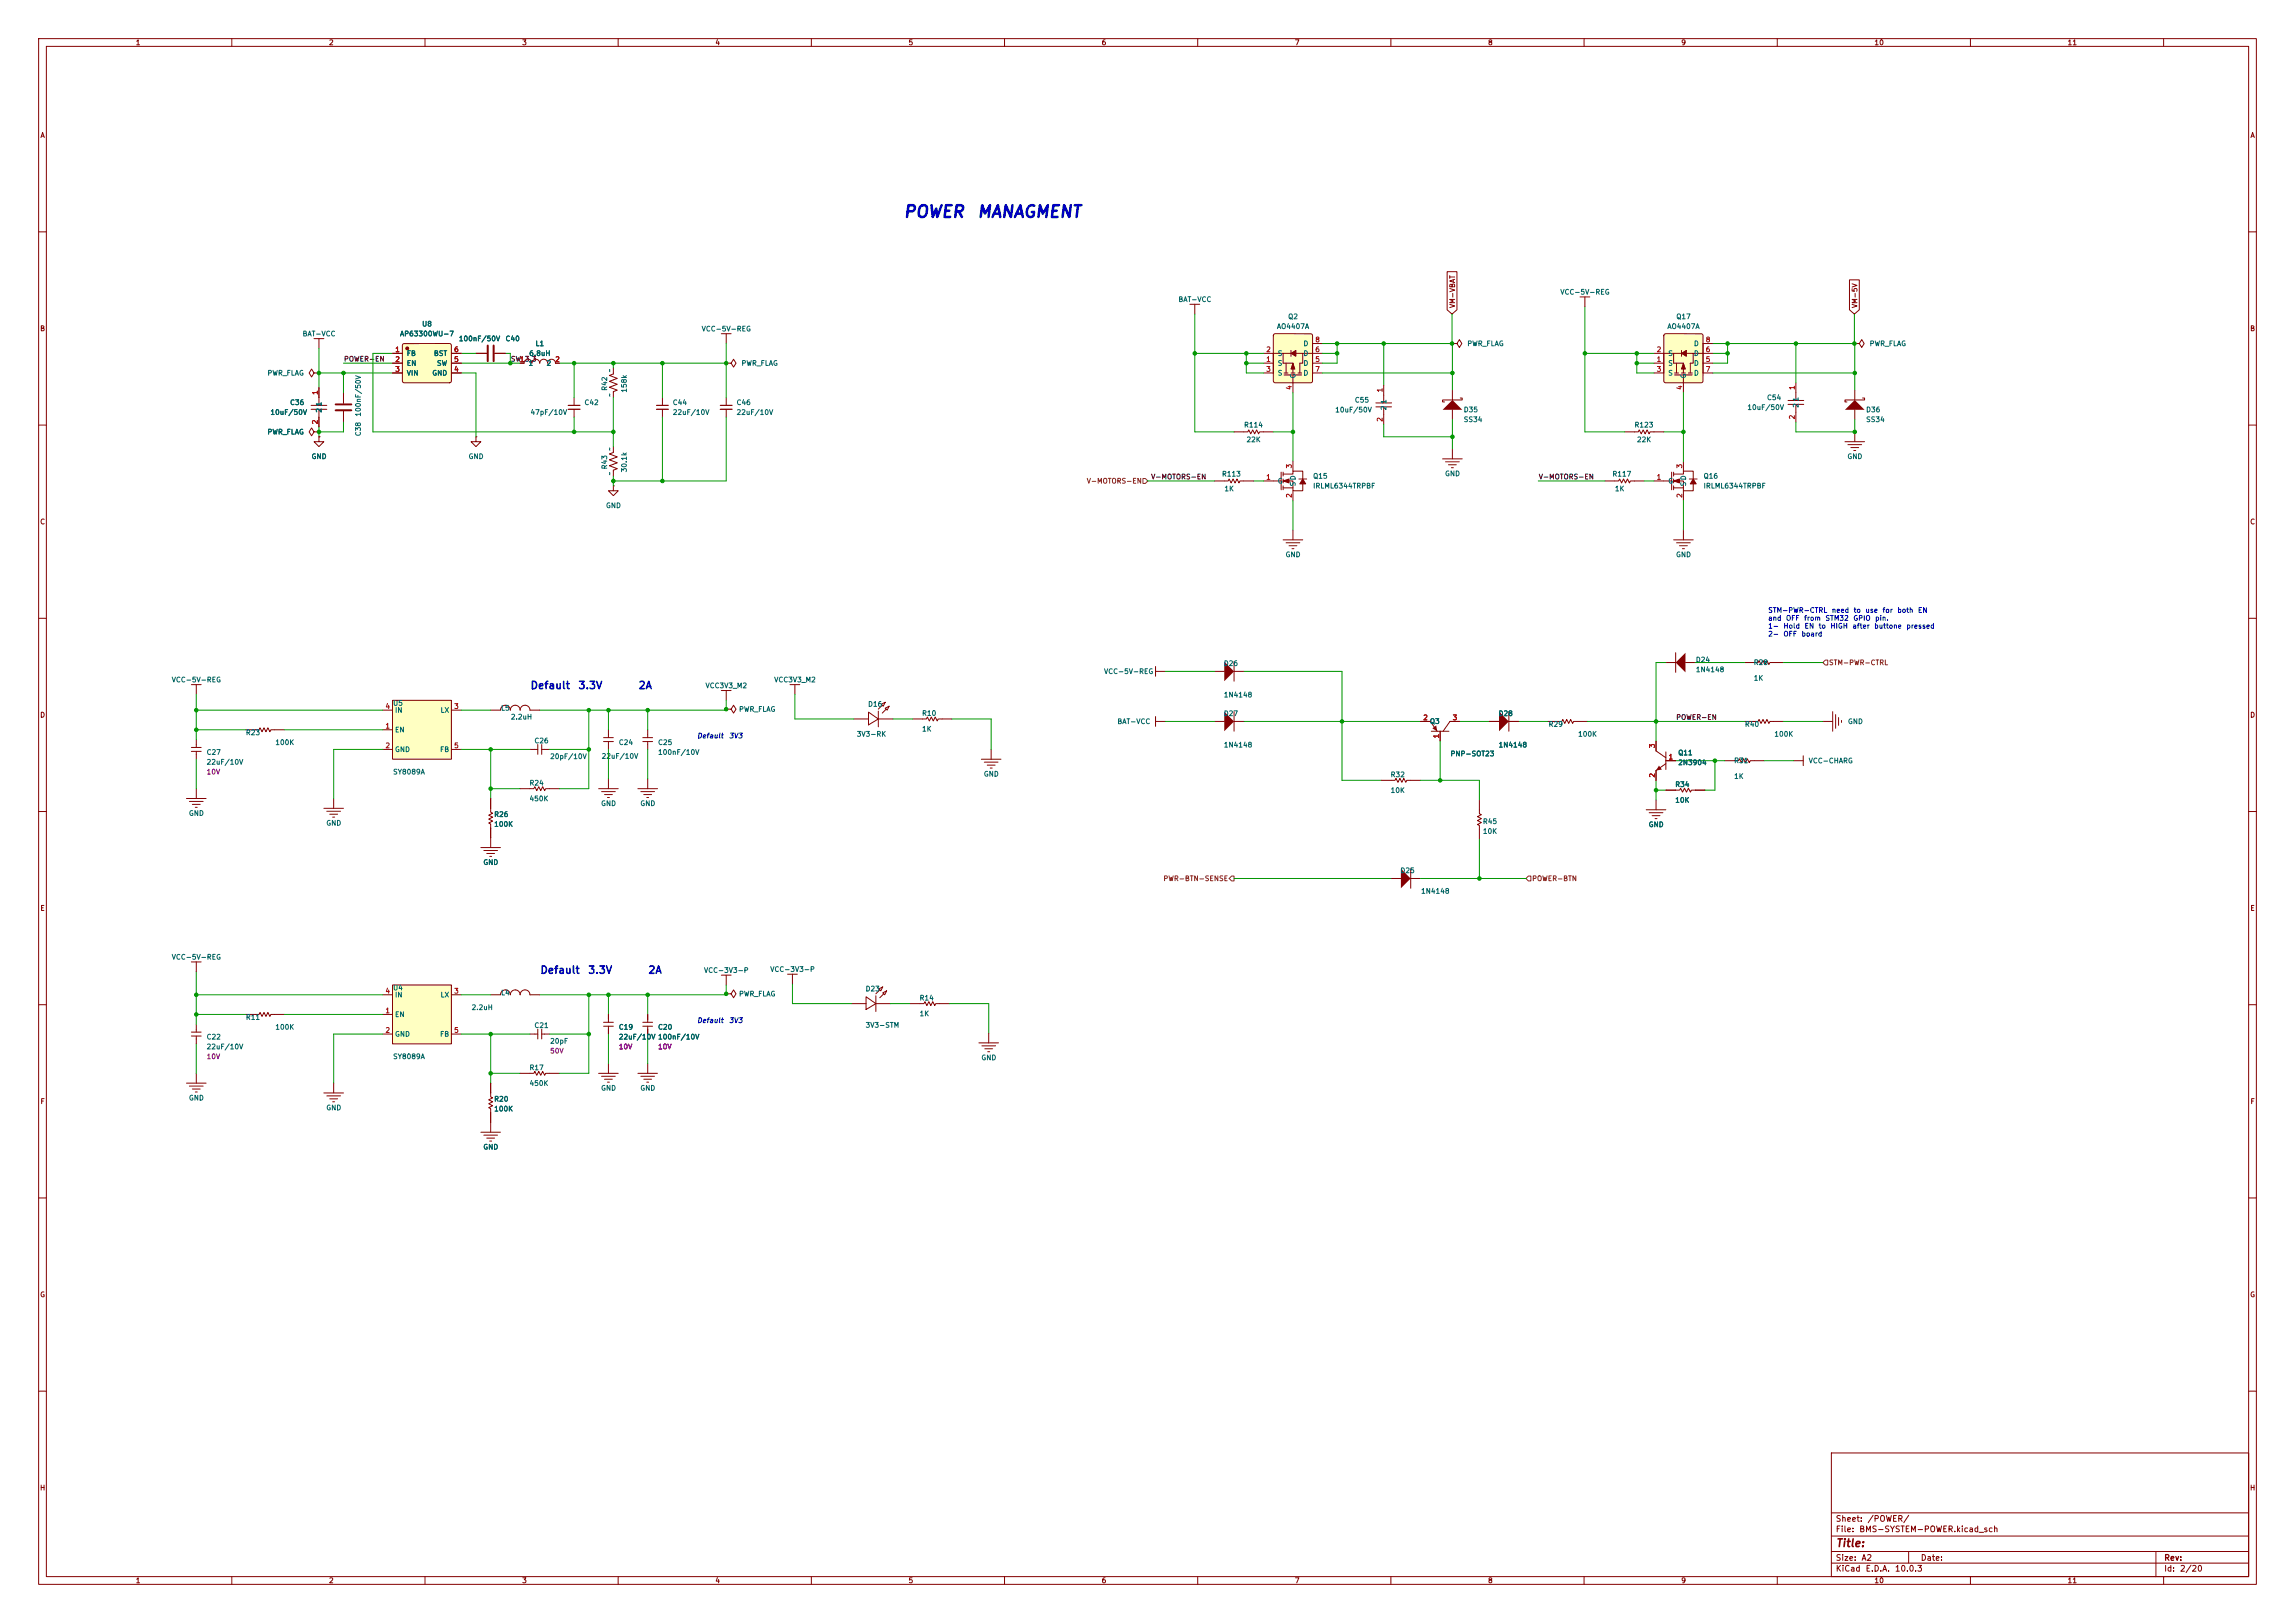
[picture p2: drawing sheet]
<svg xmlns="http://www.w3.org/2000/svg" width="594mm" height="420mm" viewBox="0 0 594 420" stroke-linecap="round" stroke-linejoin="round" font-family="sans-serif">
<defs><g id="words">
<g font-size="3.1" fill="#0000c2">
<text x="233.6" y="57.1">POWER</text>
<text x="252.7" y="57.1">MANAGMENT</text>
</g>
<text font-size="2" fill="#840000" x="475" y="400.8">Title:</text>
<g font-size="1.9" fill="#0000c2">
<text x="137.2" y="178.8">Default</text>
<text x="149.5" y="178.8">3.3V</text>
<text x="165.1" y="178.8">2A</text>
<text x="139.7" y="252.4">Default</text>
<text x="152.1" y="252.4">3.3V</text>
<text x="167.6" y="252.4">2A</text>
</g>
<g font-size="1.5" fill="#840000">
<text x="475" y="394.1">Sheet:</text>
<text x="483.2" y="394.1">/POWER/</text>
<text x="475" y="396.8">File:</text>
<text x="481.1" y="396.8">BMS-SYSTEM-POWER.kicad_sch</text>
<text x="475" y="407">KiCad</text>
<text x="475" y="404.2">Size:</text>
<text x="481.7" y="404.2">A2</text>
<text x="482.7" y="407">E.D.A.</text>
<text x="490.3" y="407">10.0.3</text>
<text x="497" y="404.2">Date:</text>
<text x="560" y="404.2">Rev:</text>
<text x="560" y="407">Id:</text>
<text x="564.1" y="407">2/20</text>
</g>
<g font-size="1.3" fill="#840000">
<text x="35" y="12">1</text>
<text x="85" y="12">2</text>
<text x="135" y="12">3</text>
<text x="185" y="12">4</text>
<text x="235" y="12">5</text>
<text x="285" y="12">6</text>
<text x="335" y="12">7</text>
<text x="385" y="12">8</text>
<text x="435" y="12">9</text>
<text x="485" y="12">10</text>
<text x="535" y="12">11</text>
<text x="10.3" y="36">A</text>
<text x="582.3" y="36">A</text>
<text x="376.9" y="79.9" transform="rotate(-90 376.9 79.9)">VM-VBAT</text>
<text x="481" y="79.9" transform="rotate(-90 481 79.9)">VM-5V</text>
<text x="10.3" y="86">B</text>
<text x="582.3" y="86">B</text>
<text x="10.3" y="136">C</text>
<text x="582.3" y="136">C</text>
<text x="10.3" y="186">D</text>
<text x="582.3" y="186">D</text>
<text x="10.3" y="236">E</text>
<text x="582.3" y="236">E</text>
<text x="10.3" y="286">F</text>
<text x="582.3" y="286">F</text>
<text x="10.3" y="336">G</text>
<text x="582.3" y="336">G</text>
<text x="10.2" y="386">H</text>
<text x="582.2" y="386">H</text>
<text x="35" y="410">1</text>
<text x="85" y="410">2</text>
<text x="135" y="410">3</text>
<text x="185" y="410">4</text>
<text x="235" y="410">5</text>
<text x="285" y="410">6</text>
<text x="335" y="410">7</text>
<text x="385" y="410">8</text>
<text x="435" y="410">9</text>
<text x="485" y="410">10</text>
<text x="535" y="410">11</text>
</g>
<g font-size="1.3" fill="#006464">
<text x="403.7" y="76.5">VCC-5V-REG</text>
<text x="304.9" y="78.4">BAT-VCC</text>
<text x="333.3" y="82.9">Q2</text>
<text x="433.7" y="82.9">Q17</text>
<text x="78.2" y="87.3">BAT-VCC</text>
<text x="103.4" y="87.3">AP63300WU-7</text>
<text x="109.1" y="84.8">U8</text>
<text x="118.6" y="88.6">100nF/50V</text>
<text x="130.7" y="88.6">C40</text>
<text x="138.5" y="89.9">L1</text>
<text x="181.5" y="86.1">VCC-5V-REG</text>
<text x="330.4" y="85.4">AO4407A</text>
<text x="337.2" y="89.9">D</text>
<text x="379.6" y="89.9">PWR_FLAG</text>
<text x="431.4" y="85.4">AO4407A</text>
<text x="438.3" y="89.9">D</text>
<text x="483.8" y="89.9">PWR_FLAG</text>
<text x="105.2" y="92.4">FB</text>
<text x="105.2" y="95">EN</text>
<text x="112.2" y="92.4">BST</text>
<text x="113" y="95">SW</text>
<text x="136.7" y="95">1</text>
<text x="136.8" y="92.4">6.8uH</text>
<text x="141.3" y="95">2</text>
<text x="191.8" y="95">PWR_FLAG</text>
<text x="330.6" y="95">S</text>
<text x="330.6" y="92.4">S</text>
<text x="337.2" y="95">D</text>
<text x="337.2" y="92.4">D</text>
<text x="431.6" y="95">S</text>
<text x="431.6" y="92.4">S</text>
<text x="438.3" y="95">D</text>
<text x="438.3" y="92.4">D</text>
<text x="69.1" y="97.5">PWR_FLAG</text>
<text x="105.2" y="97.5">VIN</text>
<text x="111.8" y="97.5">GND</text>
<text x="157.4" y="101.3" transform="rotate(-90 157.4 101.3)">R42</text>
<text x="158.7" y="96.4" transform="rotate(-90 158.7 96.4)">~</text>
<text x="162.5" y="101.7" transform="rotate(-90 162.5 101.7)">158k</text>
<text x="330.6" y="97.5">S</text>
<text x="335.6" y="98" transform="rotate(-90 335.6 98)">G</text>
<text x="337.2" y="97.5">D</text>
<text x="431.6" y="97.5">S</text>
<text x="436.7" y="98" transform="rotate(-90 436.7 98)">G</text>
<text x="438.3" y="97.5">D</text>
<text x="69.9" y="107.7">10uF/50V</text>
<text x="74.9" y="105.1">C36</text>
<text x="83.5" y="106.9" transform="rotate(-90 83.5 106.9)">2</text>
<text x="83.5" y="105.3" transform="rotate(-90 83.5 105.3)">1</text>
<text x="93.7" y="107.9" transform="rotate(-90 93.7 107.9)">100nF/50V</text>
<text x="137.2" y="107.7">47pF/10V</text>
<text x="151.1" y="105.1">C42</text>
<text x="158.7" y="102.8" transform="rotate(-90 158.7 102.8)">~</text>
<text x="174" y="107.7">22uF/10V</text>
<text x="174" y="105.1">C44</text>
<text x="190.5" y="107.7">22uF/10V</text>
<text x="190.5" y="105.1">C46</text>
<text x="345.4" y="107">10uF/50V</text>
<text x="350.5" y="104.5">C55</text>
<text x="359.1" y="106.3" transform="rotate(-90 359.1 106.3)">2</text>
<text x="359.1" y="104.7" transform="rotate(-90 359.1 104.7)">1</text>
<text x="378.7" y="107">D35</text>
<text x="452.1" y="106.4">10uF/50V</text>
<text x="457.2" y="103.8">C54</text>
<text x="465.8" y="105.7" transform="rotate(-90 465.8 105.7)">2</text>
<text x="465.8" y="104" transform="rotate(-90 465.8 104)">1</text>
<text x="482.9" y="107">D36</text>
<text x="69.1" y="112.7">PWR_FLAG</text>
<text x="93.7" y="113" transform="rotate(-90 93.7 113)">C38</text>
<text x="321.9" y="110.9">R114</text>
<text x="378.7" y="109.5">SS34</text>
<text x="422.9" y="110.9">R123</text>
<text x="482.9" y="109.5">SS34</text>
<text x="80.5" y="119.1">GND</text>
<text x="121.2" y="119.1">GND</text>
<text x="158.7" y="116.8" transform="rotate(-90 158.7 116.8)">~</text>
<text x="322.5" y="114.7">22K</text>
<text x="423.6" y="114.7">22K</text>
<text x="478" y="119.1">GND</text>
<text x="157.4" y="121.6" transform="rotate(-90 157.4 121.6)">R43</text>
<text x="158.7" y="123.1" transform="rotate(-90 158.7 123.1)">~</text>
<text x="162.5" y="122.4" transform="rotate(-90 162.5 122.4)">30.1k</text>
<text x="316.1" y="123.6">R113</text>
<text x="330.6" y="125.4">G</text>
<text x="335.6" y="126" transform="rotate(-90 335.6 126)">SD</text>
<text x="339.7" y="124.2">Q15</text>
<text x="373.9" y="123.5">GND</text>
<text x="417.2" y="123.6">R117</text>
<text x="431.6" y="125.4">G</text>
<text x="436.7" y="126" transform="rotate(-90 436.7 126)">SD</text>
<text x="440.8" y="124.2">Q16</text>
<text x="156.7" y="131.8">GND</text>
<text x="316.8" y="127.4">1K</text>
<text x="339.7" y="126.7">IRLML6344TRPBF</text>
<text x="417.8" y="127.4">1K</text>
<text x="440.8" y="126.7">IRLML6344TRPBF</text>
<text x="332.6" y="144.5">GND</text>
<text x="433.7" y="144.5">GND</text>
<text x="316.6" y="172.6">D26</text>
<text x="438.8" y="171.7">D24</text>
<text x="453.8" y="172.4">R28</text>
<text x="44.3" y="176.9">VCC-5V-REG</text>
<text x="182.5" y="178.4">VCC3V3_M2</text>
<text x="200.3" y="176.9">VCC3V3_M2</text>
<text x="285.6" y="174.7">VCC-5V-REG</text>
<text x="438.8" y="174.2">1N4148</text>
<text x="453.8" y="176.4">1K</text>
<text x="101.6" y="182.9">U5</text>
<text x="102.1" y="184.7">IN</text>
<text x="113.9" y="184.7">LX</text>
<text x="129.5" y="184.2">L5</text>
<text x="191.1" y="184.5">PWR_FLAG</text>
<text x="224.5" y="183.2">D16</text>
<text x="238.5" y="185.5">R10</text>
<text x="316.6" y="180.8">1N4148</text>
<text x="316.6" y="185.6">D27</text>
<text x="387.7" y="185.6">D28</text>
<text x="63.5" y="190.5">R23</text>
<text x="102.1" y="189.8">EN</text>
<text x="132.1" y="186.5">2.2uH</text>
<text x="221.6" y="190.9">3V3-RK</text>
<text x="238.5" y="189.6">1K</text>
<text x="289.1" y="187.7">BAT-VCC</text>
<text x="370" y="187.6">Q3</text>
<text x="400.7" y="188.4">R29</text>
<text x="408.3" y="190.9">100K</text>
<text x="451.5" y="188.4">R40</text>
<text x="459.1" y="190.9">100K</text>
<text x="478.2" y="187.7">GND</text>
<text x="53.3" y="195.6">C27</text>
<text x="71.1" y="193.1">100K</text>
<text x="102.1" y="194.9">GND</text>
<text x="113.8" y="194.9">FB</text>
<text x="138.2" y="192.7">C26</text>
<text x="142.2" y="196.7">20pF/10V</text>
<text x="155.6" y="196.6">22uF/10V</text>
<text x="160" y="193.1">C24</text>
<text x="170.2" y="193.1">C25</text>
<text x="170.2" y="195.6">100nF/10V</text>
<text x="316.6" y="193.7">1N4148</text>
<text x="375.3" y="196">PNP-SOT23</text>
<text x="387.7" y="193.7">1N4148</text>
<text x="434.2" y="195.8">Q11</text>
<text x="448.7" y="197.8">R31</text>
<text x="468" y="197.8">VCC-CHARG</text>
<text x="53.3" y="198.2">22uF/10V</text>
<text x="101.6" y="200.7">SY8089A</text>
<text x="136.9" y="203.6">R24</text>
<text x="254.5" y="201.3">GND</text>
<text x="359.8" y="201.4">R32</text>
<text x="433.5" y="204">R34</text>
<text x="434.2" y="198.3">2N3904</text>
<text x="448.7" y="201.8">1K</text>
<text x="136.9" y="207.6">450K</text>
<text x="155.4" y="208.9">GND</text>
<text x="165.6" y="208.9">GND</text>
<text x="359.8" y="205.5">10K</text>
<text x="433.5" y="208">10K</text>
<text x="48.8" y="211.4">GND</text>
<text x="84.3" y="214">GND</text>
<text x="127.8" y="214.2">100K</text>
<text x="127.8" y="211.7">R26</text>
<text x="383.7" y="213.5">R45</text>
<text x="426.6" y="214.3">GND</text>
<text x="383.7" y="216.1">10K</text>
<text x="125" y="224.1">GND</text>
<text x="362.3" y="226.2">D25</text>
<text x="367.7" y="231.6">1N4148</text>
<text x="44.3" y="248.6">VCC-5V-REG</text>
<text x="199.2" y="251.8">VCC-3V3-P</text>
<text x="101.6" y="256.6">U4</text>
<text x="129.5" y="257.9">L4</text>
<text x="182.1" y="252.1">VCC-3V3-P</text>
<text x="223.9" y="256.8">D23</text>
<text x="102.1" y="263.5">EN</text>
<text x="102.1" y="258.4">IN</text>
<text x="113.9" y="258.4">LX</text>
<text x="121.9" y="261.7">2.2uH</text>
<text x="191.1" y="258.1">PWR_FLAG</text>
<text x="237.9" y="263.3">1K</text>
<text x="237.9" y="259.2">R14</text>
<text x="53.3" y="269.3">C22</text>
<text x="63.5" y="264.2">R11</text>
<text x="71.1" y="266.7">100K</text>
<text x="102.1" y="268.6">GND</text>
<text x="113.8" y="268.6">FB</text>
<text x="138.2" y="266.3">C21</text>
<text x="160" y="269.3">22uF/10V 100nF/10V</text>
<text x="160" y="266.7">C19</text>
<text x="170.2" y="266.7">C20</text>
<text x="223.9" y="266.2">3V3-STM</text>
<text x="53.3" y="271.8">22uF/10V</text>
<text x="101.6" y="274.4">SY8089A</text>
<text x="142.2" y="270.4">20pF</text>
<text x="253.9" y="274.7">GND</text>
<text x="136.9" y="281.3">450K</text>
<text x="136.9" y="277.2">R17</text>
<text x="48.8" y="285.1">GND</text>
<text x="84.3" y="287.6">GND</text>
<text x="127.8" y="287.9">100K</text>
<text x="127.8" y="285.4">R20</text>
<text x="155.4" y="282.5">GND</text>
<text x="165.6" y="282.5">GND</text>
<text x="125" y="297.8">GND</text>
</g>
<g font-size="1.3" fill="#a90000">
<text x="340.3" y="88.9">8</text>
<text x="441.4" y="88.9">8</text>
<text x="102.2" y="91.4">1</text>
<text x="102.2" y="94">2</text>
<text x="117.4" y="94">5</text>
<text x="117.4" y="91.4">6</text>
<text x="134.4" y="94">1</text>
<text x="143.6" y="94">2</text>
<text x="327.6" y="94">1</text>
<text x="327.6" y="91.4">2</text>
<text x="340.3" y="94">5</text>
<text x="340.3" y="91.4">6</text>
<text x="428.7" y="94">1</text>
<text x="428.7" y="91.4">2</text>
<text x="441.4" y="94">5</text>
<text x="441.4" y="91.4">6</text>
<text x="102.2" y="96.5">3</text>
<text x="117.4" y="96.5">4</text>
<text x="327.6" y="96.5">3</text>
<text x="334.6" y="101" transform="rotate(-90 334.6 101)">4</text>
<text x="340.3" y="96.5">7</text>
<text x="358.1" y="101.7" transform="rotate(-90 358.1 101.7)">1</text>
<text x="428.7" y="96.5">3</text>
<text x="435.7" y="101" transform="rotate(-90 435.7 101)">4</text>
<text x="441.4" y="96.5">7</text>
<text x="464.8" y="101" transform="rotate(-90 464.8 101)">1</text>
<text x="82.5" y="102.3" transform="rotate(-90 82.5 102.3)">1</text>
<text x="82.5" y="109.9" transform="rotate(-90 82.5 109.9)">2</text>
<text x="358.1" y="109.3" transform="rotate(-90 358.1 109.3)">2</text>
<text x="464.8" y="108.7" transform="rotate(-90 464.8 108.7)">2</text>
<text x="327.6" y="124.4">1</text>
<text x="334.6" y="121.4" transform="rotate(-90 334.6 121.4)">3</text>
<text x="428.7" y="124.4">1</text>
<text x="435.7" y="121.4" transform="rotate(-90 435.7 121.4)">3</text>
<text x="334.6" y="129" transform="rotate(-90 334.6 129)">2</text>
<text x="435.7" y="129" transform="rotate(-90 435.7 129)">2</text>
<text x="99.6" y="183.7">4</text>
<text x="117.4" y="183.7">3</text>
<text x="99.6" y="188.8">1</text>
<text x="368.2" y="186.7">2</text>
<text x="372.7" y="191.2" transform="rotate(-90 372.7 191.2)">1</text>
<text x="375.8" y="186.7">3</text>
<text x="99.6" y="193.9">2</text>
<text x="117.4" y="193.9">5</text>
<text x="428.6" y="193.7" transform="rotate(-90 428.6 193.7)">3</text>
<text x="431.7" y="196.8">1</text>
<text x="428.6" y="201.4" transform="rotate(-90 428.6 201.4)">2</text>
<text x="99.6" y="257.4">4</text>
<text x="117.4" y="257.4">3</text>
<text x="99.6" y="262.5">1</text>
<text x="99.6" y="267.6">2</text>
<text x="117.4" y="267.6">5</text>
</g>
<g font-size="1.3" fill="#0f0f0f">
<text x="88.9" y="93.9">POWER-EN</text>
<text x="132.1" y="93.9">SW_3.3</text>
<text x="297.8" y="124.3">V-MOTORS-EN</text>
<text x="398.1" y="124.3">V-MOTORS-EN</text>
<text x="433.7" y="186.6">POWER-EN</text>
</g>
<g font-size="1.3" fill="#725600">
<text x="281.1" y="125.4">V-MOTORS-EN</text>
<text x="473.3" y="172.4">STM-PWR-CTRL</text>
<text x="301" y="228.3">PWR-BTN-SENSE</text>
<text x="396.4" y="228.3">POWER-BTN</text>
</g>
<g font-size="1.3" fill="#0000c2">
<text x="457.5" y="158.9">STM-PWR-CTRL</text>
<text x="457.5" y="160.9">and</text>
<text x="462.1" y="160.9">OFF</text>
<text x="466.8" y="160.9">from</text>
<text x="472.3" y="160.9">STM32</text>
<text x="474" y="158.9">need</text>
<text x="479.6" y="160.9">GPIO</text>
<text x="479.6" y="158.9">to</text>
<text x="482.7" y="158.9">use</text>
<text x="485.2" y="160.9">pin.</text>
<text x="487.1" y="158.9">for</text>
<text x="490.9" y="158.9">both</text>
<text x="496.3" y="158.9">EN</text>
<text x="457.5" y="163">1-</text>
<text x="457.5" y="165">2-</text>
<text x="461.5" y="163">Hold</text>
<text x="461.5" y="165">OFF</text>
<text x="466.1" y="165">board</text>
<text x="466.9" y="163">EN</text>
<text x="470.6" y="163">to</text>
<text x="473.6" y="163">HIGH</text>
<text x="479.3" y="163">after</text>
<text x="485" y="163">buttone</text>
<text x="493.3" y="163">pressed</text>
<text x="180.3" y="191.4">Default</text>
<text x="188.6" y="191.4">3V3</text>
<text x="180.3" y="265">Default</text>
<text x="188.6" y="265">3V3</text>
</g>
<g font-size="1.3" fill="#840084">
<text x="53.3" y="200.7">10V</text>
<text x="53.3" y="274.4">10V</text>
<text x="142.2" y="272.9">50V</text>
<text x="160" y="271.8">10V</text>
<text x="170.2" y="271.8">10V</text>
</g>
</g></defs>
<g fill="none" stroke="#840000" stroke-width=".26">
<path d="M10 10h574v400h-574zM12 12h570v396h-570zM60 10v2M110 10v2M160 10v2M210 10v2M260 10v2M310 10v2M360 10v2M410 10v2M460 10v2M510 10v2"/>
<path d="M560 10v2M10 60h2M582 60h2M186.7 86.4h2.5M188 94h1.2l.7-1 .6 1-.6 1-.7-1M188 94h.1M188 86.4v2.5M10 110h2M582 110h2M10 160h2M582 160h2M10 210h2"/>
<path d="M426.1 209.6h5.1M426.8 210.3h3.6M427.6 211.1h2M428.4 211.8h.5M428.6 207v2.6M431.2 204.5h3.5l.3-.5 .5 1 .5-1 .5 1 .5-1 .5 1 .3-.5h3.5M582 210h2M10 260h2M582 260h2M10 310h2M582 310h2M10 360h2"/>
<path d="M474 376h108v32h-108zM582 360h2M474 397.5h108M474 391.5h108M60 408v2M110 408v2M160 408v2M210 408v2M260 408v2M310 408v2M360 408v2M410 408v2"/>
<path d="M460 408v2M474 404.5h108M474 401.5h108M494 401.5v3M510 408v2M558 401.5v6.5M560 408v2"/>
</g>
<path d="M429.4 198.1l.7 1-1.5 .3z" fill="#840000"/>
<path d="M81.3 87.6h2.5M82.5 87.6v2.6M428.6 191.8v2.5l2.6 1.8M431.2 197.6l-2.6 1.8v2.5M431.2 194.6v4.5M431.2 196.9h2.5" fill="none" stroke="#840000" stroke-width=".26"/>
<path d="M477.5 106l2.6-2.5 2.5 2.5z" fill="#840000"/>
<g fill="none" stroke="#840000" stroke-width=".26">
<path d="M464.8 99.1v4.5M88.9 101.6v2.8M88.9 106.4v2.8M435.7 119.4v2.5M462.8 103.6h4.1M462.8 104.6h4.1M464.8 104.6v4.6M477.5 114.3h5.1M478.3 115.1h3.5M479 115.8h2.1M479.8 116.6h.5M480.1 101v2.5"/>
<path d="M480.1 106v2.6M480.1 111.8v2.5M482.1 103h.5v.5h-5.1v.5h.5M415.4 124.5h3.5l.3-.5 .5 1 .5-1 .5 1 .5-1 .5 1 .3-.5h3.5M428.1 124.5h4.6M432.7 122.2v4.5M433.2 122.7h2.5v-.8h2.5v2.1M433.2 124.5h2.5v2.5h2.5v-1.8M433.2 139.7h5M433.2 122.2v1M433.2 124v1M433.2 125.7v1"/>
<path d="M433.2 126.2h2.5M435.7 127v2.5M435.7 137.2v2.5M437.2 124h2.1M433.9 140.5h3.6M434.7 141.2h2M435.5 142h.5M204.5 177.2h2.5M205.7 177.2v2.5M188 183.5h1.2l.7-1 .6 1-.6 1-.7-1M188 183.5h.1M221 186.1h3.8"/>
<path d="M227.3 186.1h3.8M370.2 186.7l1.8 2.5M382.9 207v3.6l.5 .2-1 .5 1 .5-1 .5 1 .6-1 .5 .5 .2v3.6M203.8 252.1h2.6M205.1 252.1v2.5"/>
</g>
<path d="M224.8 184.3l2.5 1.8-2.5 1.5zM227.3 184v4.1M228.1 182.2l1-.5-.5 1.1zM228.3 182.5l-1 1M229.1 183.3l1-.5-.5 1zM229.4 183.5l-1.1 1" fill="none" stroke="#800" stroke-width=".26"/>
<path d="M86.9 104.6h4M86.9 106.2h4" fill="none" stroke="#840000" stroke-width=".51"/>
<g fill="#840000" stroke="#840000" stroke-width=".26">
<path d="M433.2 124.5l1.5-.5v1z"/>
<path d="M438.2 124l.8 1.2h-1.5z"/>
</g>
<path d="M370.7 188.5l1-.8 .3 1.5z" fill="#840000"/>
<path d="M367.7 186.7h2.5M370.5 189.2h4.5M372.7 189.2v2.6M377.8 186.7h-2.5l-1.8 2.5" fill="none" stroke="#840000" stroke-width=".26"/>
<path d="M362.6 224.8l2.5 2.5-2.5 2.6z" fill="#840000"/>
<path d="M123.2 91.4h2.8M128 91.4h2.8M400.7 186.7h3.5l.3-.5 .5 1 .5-1 .5 1 .5-1 .5 1 .3-.5h3.5M360 227.3h2.6M365.1 224.8v5.1M365.1 227.3h2.6" fill="none" stroke="#840000" stroke-width=".26"/>
<path d="M126.2 89.4v4.1M127.8 89.4v4.1" fill="none" stroke="#840000" stroke-width=".51"/>
<path d="M101.6 254.9h15.2v15.2h-15.2z" fill="#ffffc2"/>
<path d="M101.6 254.9h15.2v15.2h-15.2z" fill="none" stroke="#800000" stroke-width=".26"/>
<path d="M308 78.7h2.5M309.2 78.7v2.6M81.3 111.8l-.7-1.1-.6 1.1 .6 1 .7-1h1.2M82.5 111.8h.1M99.1 257.4h2.5M116.8 257.4h2.6M99.1 262.5h2.5M99.1 267.6h2.5M116.8 267.6h2.6" fill="none" stroke="#840000" stroke-width=".26"/>
<path d="M388 184.2l2.5 2.5-2.5 2.5z" fill="#840000"/>
<path d="M480 88.9h1.2l.7-1 .6 1-.6 1-.7-1M480 88.9h.1M82.5 113v1.3h1.3l-1.3 1.3-1.2-1.3h1.2M82.5 113h.1M385.4 186.7h2.6M390.5 184.2v5M390.5 186.7h2.6M451.5 186.7h3.5l.3-.5 .5 1 .5-1 .5 1 .5-1 .5 1 .3-.5h3.5" fill="none" stroke="#840000" stroke-width=".26"/>
<path d="M430.8 86.5l.3-.1h9.3l.3 .2 .1 12.1-.2 .3-9.6 .1-.3-.3-.1-11.9z" fill="#ffffc2"/>
<g fill="none" stroke="#840000" stroke-width=".26">
<path d="M134.6 94h1a1.01 1.01 0 0 1 1.1-1 1.01 1.01 0 0 1 1 1 1.01 1.01 0 0 1 1-1 1.01 1.01 0 0 1 1 1 1.02 1.02 0 0 1 1-1 1.02 1.02 0 0 1 1 1M141.7 94a1.02 1.02 0 0 1 1.1-1 1.02 1.02 0 0 1 1 1h1M428.1 91.4h5.1M428.1 94h2.5M430.6 91.4v5.1h-2.5M430.8 86.5l.3-.1h9.3l.3 .2 .1 12.1-.2 .3-9.6 .1-.3-.3-.1-11.9zM433.4 97h4.6M433.4 96.5h1M433.9 94v2.5M435.2 91.4h-2v2.6h2.5v2.5M435.2 90.7v1.5M435.2 96.5h1"/>
<path d="M435.7 97v4.6M436.5 91.4h1.7v2.6h-.7v2.5M437 96.5h1M438.2 91.4h5.1M440.8 94h2.5M443.3 88.9h-2.5v7.6h2.5M420.5 111.8h3.5l.3-.5 .5 1 .5-1 .5 1 .5-1 .5 1 .3-.5h3.5M314.3 124.5h3.6l.2-.5 .5 1 .6-1 .5 1 .5-1 .5 1 .2-.5h3.6M236.2 186.1h3.6l.2-.6 .5 1.1 .5-1.1 .6 1.1 .5-1.1 .5 1.1 .2-.5h3.6M124.5 219.3h5M127 206.6v3.6l.5 .2-1 .5 1 .6-1 .5 1 .5-1 .5 .5 .2v6.1M125.2 220.1h3.6"/>
<path d="M126 220.9h2M126.7 221.6h.6M50.8 277.7v2.6M48.3 280.3h5M49 281.1h3.6M49.8 281.8h2M50.5 282.6h.6M83.8 282.8h5.1M84.6 283.6h3.5M85.3 284.4h2.1M86.1 285.1h.5M86.4 280.3v2.5"/>
</g>
<g fill="#840000" stroke="#840000" stroke-width=".26">
<path d="M435.7 94l.5 1.5h-1z"/>
<path d="M435.2 91.4l1.3-.7v1.5z"/>
</g>
<path d="M104.3 89l.2-.1 12.1 .1 .2 .3v9.5l-.5 .3-11.9-.1-.3-.3v-9.3z" fill="#ffffc2"/>
<circle cx="105.4" cy="90.2" r=".38" fill="#840000" stroke="#840000" stroke-width=".26"/>
<g fill="none" stroke="#840000" stroke-width=".26">
<path d="M101.6 91.4h2.5M101.6 94h2.5M101.6 96.5h2.5M104.3 89l.2-.1 12.1 .1 .2 .3v9.5l-.5 .3-11.9-.1-.3-.3v-9.3zM116.8 91.4h2.6M116.8 94h2.6M116.8 96.5h2.6M83.8 209.2h5.1M84.6 209.9h3.5M85.3 210.7h2.1M86.1 211.5h.5M86.4 206.6v2.6"/>
<path d="M134.6 277.7h3.6l.2-.5 .5 1.1 .5-1.1 .6 1.1 .5-1.1 .5 1.1 .2-.6h3.6M137.2 267.6h2M139.2 266.3v2.6M140.2 266.3v2.6M140.2 267.6h2"/>
</g>
<path d="M316.9 171.2l2.5 2.5-2.5 2.6z" fill="#840000"/>
<g fill="none" stroke="#840000" stroke-width=".26">
<path d="M81.3 96.5l-.7-1-.6 1 .6 1 .7-1h1.2M82.5 96.5h.1M358.1 99.7v4.6M80.5 104.9h4.1M80.5 105.9h4.1M82.5 100.3v4.6M82.5 105.9v4.6M123.2 113v1.3h1.3l-1.3 1.3-1.3-1.3h1.3M123.2 113h.1M319.4 111.8h3.6l.2-.5 .5 1 .5-1 .5 1 .5-1 .6 1 .2-.5h3.6M334.6 119.4v2.5M356.1 104.3h4.1"/>
<path d="M356.1 105.3h4.1M358.1 105.3v4.6M327 124.5h4.6M331.6 122.2v4.5M332.1 122.7h2.5v-.8h2.6v2.1M332.1 124.5h2.5v2.5h2.6v-1.8M332.1 122.2v1M332.1 124v1M332.1 125.7v1M332.1 126.2h2.5M332.1 139.7h5.1M334.6 127v2.5"/>
<path d="M334.6 137.2v2.5M336.2 124h2M332.9 140.5h3.5M333.6 141.2h2.1M334.4 142h.5M49.5 177.2h2.6M50.8 177.2v2.5M186.7 178.7h2.5M188 178.7v2.5M299.1 173.7h2.5M299.1 172.5v2.5M314.3 173.7h2.6"/>
<path d="M319.4 171.2v5.1M319.4 173.7h2.5M49.5 194.4h2.6M49.5 193.4h2.6M50.8 191.4v2M50.8 194.4v2.1M63.5 188.8h3.6l.2-.5 .5 1.1 .5-1.1 .5 1.1 .5-1.1 .5 1.1 .3-.6h3.6M127 183.8h2.5a1.27 1.27 0 0 1 1.3-1.3 1.27 1.27 0 0 1 1.3 1.3 1.27 1.27 0 0 1 1.3-1.3 1.27 1.27 0 0 1 1.2 1.3 1.27 1.27 0 0 1 1.3-1.3 1.27 1.27 0 0 1 1.3 1.3h2.5M137.2 193.9h2M139.2 192.7v2.5M140.2 192.7v2.5M140.2 193.9h2"/>
<path d="M156.2 191.9h2.5M156.2 190.9h2.5M157.5 188.8v2.1M157.5 191.9v2M166.4 191.9h2.5M166.4 190.9h2.5M167.6 188.8v2.1M167.6 191.9v2M299.1 185.4v2.6M299.1 186.7h2.5M48.3 206.6h5M49 207.4h3.6"/>
<path d="M49.8 208.2h2M50.5 208.9h.6M50.8 204.1v2.5M154.9 204.1h5.1M155.7 204.9h3.6M156.5 205.6h2M157.2 206.4h.5M157.5 201.5v2.6M165.1 204.1h5.1M165.9 204.9h3.5M166.6 205.6h2.1M167.4 206.4h.5"/>
<path d="M167.6 201.5v2.6M357.5 201.9h3.6l.2-.5 .5 1 .5-1 .5 1 .5-1 .6 1 .2-.5h3.6M49.5 248.9h2.6M50.8 248.9v2.6M186.7 252.3h2.5M188 257.2h1.2l.7-1 .6 1-.6 1-.7-1M188 257.2h.1M188 252.3v2.6M49.5 268.1h2.6M49.5 267.1h2.6M50.8 265v2.1M50.8 268.1v2"/>
<path d="M63.5 262.5h3.6l.2-.5 .5 1 .5-1 .5 1 .5-1 .5 1 .3-.5h3.6M154.9 277.7h5.1M155.7 278.5h3.6M156.2 265.6h2.5M156.2 264.5h2.5M156.5 279.3h2M157.5 262.5v2M157.5 265.6v2M157.5 275.2v2.5M165.1 277.7h5.1M165.9 278.5h3.5M166.6 279.3h2.1"/>
<path d="M167.6 275.2v2.5M124.5 293h5M125.2 293.8h3.6M126 294.5h2M126.7 295.3h.6M127 290.4v2.6M157.2 280h.5M167.4 280h.5"/>
</g>
<g fill="#840000" stroke="#840000" stroke-width=".26">
<path d="M332.1 124.5l1.5-.5v1z"/>
<path d="M337.2 124l.7 1.2h-1.5z"/>
</g>
<path d="M101.6 181.2h15.2v15.3h-15.2z" fill="#ffffc2"/>
<path d="M101.6 181.2h15.2v15.3h-15.2z" fill="none" stroke="#800000" stroke-width=".26"/>
<g fill="none" stroke="#840000" stroke-width=".26">
<path d="M99.1 188.8h2.5M99.1 193.9h2.5M99.1 183.8h2.5M116.8 193.9h2.6M116.8 183.8h2.6M254 196.5h5.1M254.8 197.2h3.5M255.5 198h2.1M256.3 198.8h.5M256.5 193.9v2.6M220.3 259.7h3.9M226.7 259.7h3.8"/>
<path d="M235.6 259.7h3.5l.3-.5 .5 1 .5-1 .5 1 .5-1 .5 1 .3-.5h3.5M166.4 265.6h2.5M166.4 264.5h2.5M167.6 262.5v2M167.6 265.6v2M253.4 269.9h5M254.1 270.6h3.6M254.9 271.4h2M255.7 272.2h.5M255.9 267.3v2.6"/>
</g>
<path d="M224.2 257.9l2.5 1.8-2.5 1.5zM226.7 257.7v4M227.5 255.9l1-.5-.5 1zM227.7 256.2l-1 1M228.5 256.9l1-.5-.5 1zM228.7 257.2l-1 1" fill="none" stroke="#800" stroke-width=".26"/>
<path d="M316.9 184.2l2.5 2.5-2.5 2.5z" fill="#840000"/>
<path d="M148.6 102.9v2M148.6 105.9v2.1M314.3 186.7h2.6M319.4 184.2v5M319.4 186.7h2.5M134.6 204.1h3.6l.2-.5 .5 1 .5-1 .6 1 .5-1 .5 1 .2-.5h3.6M127 257.4h2.5a1.27 1.27 0 0 1 1.3-1.2 1.27 1.27 0 0 1 1.3 1.2 1.27 1.27 0 0 1 1.3-1.2 1.27 1.27 0 0 1 1.2 1.2 1.27 1.27 0 0 1 1.3-1.2 1.27 1.27 0 0 1 1.3 1.2h2.5M127 280.3v3.5l.5 .3-1 .5 1 .5-1 .5 1 .5-1 .5 .5 .3v3.5" fill="none" stroke="#840000" stroke-width=".26"/>
<path d="M147.1 104.9h3" fill="none" stroke="#840000" stroke-width=".3"/>
<path d="M147.1 105.9h3" fill="none" stroke="#840000" stroke-width=".33"/>
<path d="M433.7 171.5l2.5-2.6v5.1z" fill="#840000"/>
<g fill="none" stroke="#840000" stroke-width=".26">
<path d="M408.9 76.8h2.6M410.2 76.8v2.6M158.7 95.3v1.5l-1 .4 2.1 .7-2.1 .8 2.1 .7-2.1 .8 2.1 .8-1.1 .3v1.6M375.8 88.9h1.3l.6-1 .7 1-.7 1-.6-1M375.8 88.9h.1M171.4 102.9v2M171.4 105.9v2.1M431.2 171.5h2.5M433.7 168.9v5.1M436.2 171.5h2.6M451.5 171.5h3.5l.3-.6 .5 1.1 .5-1.1 .5 1.1 .5-1.1 .5 1.1 .3-.5h3.5M464.2 196.9h2.5"/>
<path d="M466.7 195.6v2.5M471.8 186.7h2.5M474.3 184.2v5M475.1 184.9v3.6M475.9 185.7v2M476.6 186.4v.5"/>
</g>
<path d="M169.9 104.9h3.1" fill="none" stroke="#840000" stroke-width=".3"/>
<path d="M169.9 105.9h3.1" fill="none" stroke="#840000" stroke-width=".33"/>
<path d="M329.7 86.5l.4-.1h9.2l.3 .2 .1 12.1-.2 .3-9.5 .1-.3-.3-.1-11.9z" fill="#ffffc2"/>
<g fill="none" stroke="#840000" stroke-width=".26">
<path d="M327 91.4h5.1M327 94h2.6M329.6 91.4v5.1h-2.6M329.7 86.5l.4-.1h9.2l.3 .2 .1 12.1-.2 .3-9.5 .1-.3-.3-.1-11.9zM332.4 97h4.5M332.4 96.5h1M332.9 94v2.5M334.1 91.4h-2v2.6h2.5v2.5M334.1 90.7v1.5M334.1 96.5h1.1M334.6 97v4.6M335.4 91.4h1.8v2.6h-.8v2.5"/>
<path d="M335.9 96.5h1M337.2 91.4h5.1M339.7 94h2.6M342.3 88.9h-2.6v7.6h2.6M158.7 115.6v1.5l-1 .4 2.1 .7-2.1 .8 2.1 .8-2.1 .7 2.1 .8-1.1 .4v1.5M373.4 118.7h5.1M374.1 119.5h3.6M375.9 116.2v2.5M158.7 125.7v1.3h1.3l-1.3 1.3-1.2-1.3h1.2M158.7 125.7h.1M374.9 120.3h2M375.7 121h.5"/>
</g>
<g fill="#840000" stroke="#840000" stroke-width=".26">
<path d="M334.6 94l.6 1.5h-1.1z"/>
<path d="M334.1 91.4l1.3-.7v1.5z"/>
</g>
<path d="M373.4 106l2.5-2.5 2.6 2.5z" fill="#840000"/>
<g fill="none" stroke="#840000" stroke-width=".26">
<path d="M374.6 70.3h2.5v9.9l-1.3 1.1-1.2-1.1zM478.7 72.4h2.5v7.8l-1.2 1.1-1.3-1.1zM101.6 91.4h2.5M101.6 94h2.5M101.6 96.5h2.5M116.8 91.4h2.6M116.8 94h2.6M116.8 96.5h2.6M123.2 91.4h2.8M128 91.4h2.8M134.6 94h1M143.8 94h1"/>
<path d="M82.5 111.8h.1M82.5 113h.1M82.5 100.3v2.6M82.5 108v2.5M188 102.9v2M188 105.9v2.1M375.9 101v2.5M375.9 106v2.6M378 103h.5v.5h-5.1v.5h.5M367.7 186.7h2.5M372.7 189.2v2.6M375.3 186.7h2.5"/>
<path d="M385.4 186.7h2.6M390.5 186.7h2.6M428.6 191.8v2.5M428.6 199.4v2.5M431.2 196.9h2.5M446.4 196.9h3.6l.2-.6 .5 1.1 .5-1.1 .5 1.1 .5-1.1 .6 1.1 .2-.5h3.6M127 206.6v2.6M127 214.2v2.6M431.2 204.5h2.5M438.8 204.5h2.5M157.5 262.5v1.3M157.5 266.3v1.3"/>
<path d="M167.6 262.5v1.3M167.6 266.3v1.3M127 280.3v2.5M127 287.9v2.5"/>
</g>
<path d="M186.4 104.9h3.1" fill="none" stroke="#840000" stroke-width=".3"/>
<path d="M186.4 105.9h3.1" fill="none" stroke="#840000" stroke-width=".33"/>
<path d="M295.8 123.8h.6l.7 .7-.7 .6h-.6zM472.4 170.8h.7v1.3h-.7l-.6-.6zM318.8 226.7h.6v1.3h-.6l-.7-.7zM395.6 226.7h.6v1.3h-.6l-.6-.7z" fill="none" stroke="#725600" stroke-width=".26"/>
<g fill="none" stroke="#009600" stroke-width=".26">
<path d="M410.2 79.4v32.4h10.3M82.5 96.5h19.1M82.5 90.2v10.1M88.9 96.5v5.1M88.9 94h12.7M101.6 91.4h-5.1v20.4h62.2M119.4 94h15.2M119.4 96.5h3.8v16.5M119.4 91.4h3.8M130.8 91.4h1.3v2.6M144.8 94h43.2M148.6 94v8.9"/>
<path d="M158.7 94v1.3M171.4 94v8.9M188 88.9v14M309.2 91.4h17.8M309.2 81.3v30.5h10.2M322.6 94h4.4M322.6 91.4v5.1h4.4M342.3 96.5h33.6M342.3 91.4h3.8M342.3 88.9h33.6v12.1M346.1 88.9v5.1h-3.8M358.1 88.9v10.8"/>
<path d="M375.8 81.3v7.6M410.2 91.4h17.9M423.6 94h4.5M423.6 91.4v5.1h4.5M443.3 96.5h36.8M443.3 91.4h3.8M443.3 88.9h36.8v12.1M447.1 88.9v5.1h-3.8M464.8 88.9v10.2M480 81.3v7.6M82.5 110.5v2.5M88.9 109.2v2.6h-6.4"/>
<path d="M148.6 108v3.8M158.7 102.9v12.7M171.4 108v16.5M188 108v16.5h-29.3M329.6 111.8h5M334.6 101.6v17.8M358.1 109.9v3.1h17.8M375.9 108.6v7.6M430.6 111.8h5.1M435.7 101.6v17.8M480.1 108.6v3.2h-15.3v-2.6M158.7 123.2v2.5"/>
<path d="M297.1 124.5h17.2M324.5 124.5h2.5M334.6 129.5v7.7M398.1 124.5h17.3M425.5 124.5h2.6M435.7 129.5v7.7M50.8 179.7v11.7M205.7 179.7v6.4h15.3M301.6 173.7h12.7M321.9 173.7h25.4v28.2h10.2M431.2 171.5h-2.6v20.3M438.8 171.5h12.7"/>
<path d="M461.6 171.5h10.2M50.8 183.8h48.3M50.8 188.8h12.7M50.8 196.5v7.6M73.7 188.8h25.4M99.1 193.9h-12.7v12.7M119.4 183.8h7.6M119.4 193.9h17.8M127 193.9v12.7M142.2 193.9h10.2M152.4 183.8v20.3h-7.6M157.5 183.8v5"/>
<path d="M157.5 193.9v7.6M167.6 183.8v5M167.6 193.9v7.6M188 181.2v2.6h-48.3M231.1 186.1h5.1M246.4 186.1h10.1v7.8M301.6 186.7h12.7M321.9 186.7h45.8M372.7 191.8v10.1M377.8 186.7h7.6M393.1 186.7h7.6M410.8 186.7h40.7"/>
<path d="M433.7 196.9h12.7M443.9 196.9v7.6h-2.6M456.6 196.9h7.6M461.6 186.7h10.2M127 204.1h7.6M367.7 201.9h15.2v5.1M382.9 217.2v10.1M428.6 204.5h2.6M428.6 201.9v5.1M319.4 227.3h40.6M367.7 227.3h27.3M50.8 251.5v13.5"/>
<path d="M50.8 257.4h48.3M119.4 257.4h7.6M152.4 257.4v20.3h-7.6M157.5 257.4v5.1M167.6 257.4v5.1M188 254.9v2.5h-48.3M205.1 254.6v5.1h15.2M230.5 259.7h5.1M245.7 259.7h10.2v7.6M50.8 270.1v7.6M50.8 262.5h12.7M73.7 262.5h25.4"/>
<path d="M99.1 267.6h-12.7v12.7M119.4 267.6h17.8M127 267.6v12.7M127 277.7h7.6M142.2 267.6h10.2M157.5 267.6v7.6M167.6 267.6v7.6"/>
</g>
<g fill="#009600" stroke="#009600" stroke-width=".26">
<circle cx="82.5" cy="96.5" r=".46"/>
<circle cx="88.9" cy="96.5" r=".46"/>
<circle cx="82.5" cy="111.8" r=".46"/>
<circle cx="132.1" cy="94" r=".46"/>
<circle cx="167.6" cy="183.8" r=".46"/>
<circle cx="157.5" cy="183.8" r=".46"/>
<circle cx="152.4" cy="183.8" r=".46"/>
<circle cx="158.7" cy="111.8" r=".46"/>
<circle cx="148.6" cy="111.8" r=".46"/>
<circle cx="148.6" cy="94" r=".46"/>
<circle cx="171.4" cy="124.5" r=".46"/>
<circle cx="158.7" cy="94" r=".46"/>
<circle cx="171.4" cy="94" r=".46"/>
<circle cx="158.7" cy="124.5" r=".46"/>
<circle cx="152.4" cy="193.9" r=".46"/>
<circle cx="127" cy="204.1" r=".46"/>
<circle cx="127" cy="193.9" r=".46"/>
<circle cx="188" cy="183.5" r=".46"/>
<circle cx="188" cy="94" r=".46"/>
<circle cx="322.6" cy="94" r=".46"/>
<circle cx="322.6" cy="91.4" r=".46"/>
<circle cx="346.1" cy="91.4" r=".46"/>
<circle cx="375.8" cy="88.9" r=".46"/>
<circle cx="375.9" cy="96.5" r=".46"/>
<circle cx="375.9" cy="113" r=".46"/>
<circle cx="358.1" cy="88.9" r=".46"/>
<circle cx="334.6" cy="111.8" r=".46"/>
<circle cx="346.1" cy="88.9" r=".46"/>
<circle cx="309.2" cy="91.4" r=".46"/>
<circle cx="347.3" cy="186.7" r=".46"/>
<circle cx="152.4" cy="267.6" r=".46"/>
<circle cx="127" cy="267.6" r=".46"/>
<circle cx="127" cy="277.7" r=".46"/>
<circle cx="188" cy="257.2" r=".46"/>
<circle cx="50.8" cy="183.8" r=".46"/>
<circle cx="50.8" cy="188.8" r=".46"/>
<circle cx="167.6" cy="257.4" r=".46"/>
<circle cx="50.8" cy="262.5" r=".46"/>
<circle cx="50.8" cy="257.4" r=".46"/>
<circle cx="157.5" cy="257.4" r=".46"/>
<circle cx="152.4" cy="257.4" r=".46"/>
<circle cx="382.9" cy="227.3" r=".46"/>
<circle cx="372.7" cy="201.9" r=".46"/>
<circle cx="435.7" cy="111.8" r=".46"/>
<circle cx="447.1" cy="91.4" r=".46"/>
<circle cx="447.1" cy="88.9" r=".46"/>
<circle cx="464.8" cy="88.9" r=".46"/>
<circle cx="480.1" cy="111.8" r=".46"/>
<circle cx="480.1" cy="96.5" r=".46"/>
<circle cx="480" cy="88.9" r=".46"/>
<circle cx="428.6" cy="186.7" r=".46"/>
<circle cx="443.9" cy="196.9" r=".46"/>
<circle cx="428.6" cy="204.5" r=".46"/>
<circle cx="423.6" cy="91.4" r=".46"/>
<circle cx="410.2" cy="91.4" r=".46"/>
<circle cx="423.6" cy="94" r=".46"/>
</g>
<use href="#words"/>
</svg>
